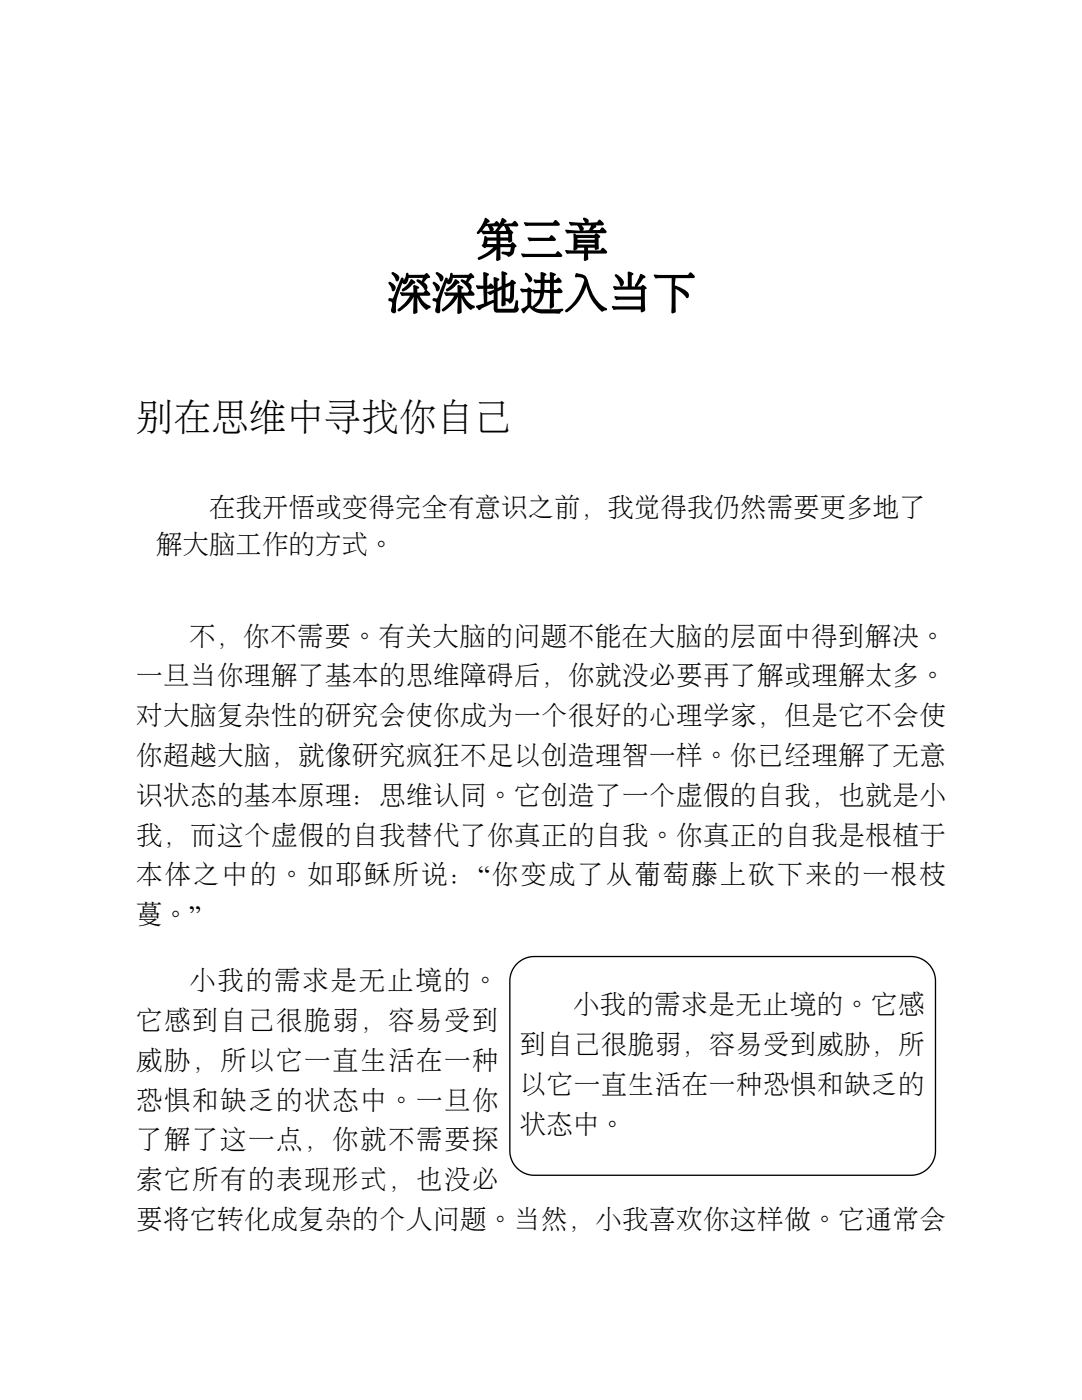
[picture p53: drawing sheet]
<svg xmlns="http://www.w3.org/2000/svg" width="216mm" height="279mm" viewBox="0 0 216 279" stroke-linecap="round" stroke-linejoin="round" font-family="sans-serif">
<defs><g id="words">
<text font-size="7.5" x="27.2" y="86">别在思维中寻找你自己</text>
<g font-size="5.3">
<text x="41.7" y="103.2">在我开悟或变得完全有意识之前，我觉得我仍然需要更多地了</text>
<text x="31.1" y="110.6">解大脑工作的方式。</text>
<text x="37.7" y="128.9">不，你不需要。有关大脑的问题不能在大脑的层面中得到解决。</text>
<text x="27.2" y="136.8">一旦当你理解了基本的思维障碍后，你就没必要再了解或理解太多。</text>
<text x="27.2" y="144.7">对大脑复杂性的研究会使你成为一个很好的心理学家，但是它不会使</text>
<text x="27.2" y="152.7">你超越大脑，就像研究疯狂不足以创造理智一样。你已经理解了无意</text>
<text x="27.2" y="160.6">识状态的基本原理：思维认同。它创造了一个虚假的自我，也就是小</text>
<text x="27.2" y="168.5">我，而这个虚假的自我替代了你真正的自我。你真正的自我是根植于</text>
<text x="27.2" y="176.5">本体之中的。如耶稣所说：“你变成了从葡萄藤上砍下来的一根枝</text>
<text x="27.2" y="184.4">蔓。”</text>
<text x="37.7" y="197.6">小我的需求是无止境的。</text>
<text x="114.3" y="202.4">小我的需求是无止境的。它感</text>
<text x="27.2" y="205.6">它感到自己很脆弱，容易受到</text>
<text x="27.2" y="213.5">威胁，所以它一直生活在一种</text>
<text x="103.7" y="210.3">到自己很脆弱，容易受到威胁，所</text>
<text x="27.2" y="221.5">恐惧和缺乏的状态中。一旦你</text>
<text x="103.7" y="218.3">以它一直生活在一种恐惧和缺乏的</text>
<text x="103.7" y="226.2">状态中。</text>
<text x="27.2" y="229.4">了解了这一点，你就不需要探</text>
<text x="27.2" y="237.3">索它所有的表现形式，也没必</text>
<text x="27.2" y="245.3">要将它转化成复杂的个人问题。当然，小我喜欢你这样做。它通常会</text>
</g>
</g></defs>
<path d="M103.2 192.3a4.9 4.9 0 0 1 3.4-1.4h75.2a4.9 4.9 0 0 1 4.9 4.9v33.9a4.9 4.9 0 0 1-4.9 4.9h-75.2a4.9 4.9 0 0 1-4.9-4.9v-33.9a4.9 4.9 0 0 1 1.5-3.5z" fill="none" stroke="#000" stroke-width=".26"/>
<g fill="#000">
<path d="M81.1 54.5h.3l.1 .4h3.2l.3-.4a.96 .96 0 0 1 .8 .9 1.99 1.99 0 0 0-1.3 1l-.3-.3 .2-.6h-2.9a1.05 1.05 0 0 1-1 1.2l-.1-.1a.7 .7 0 0 1 .3-1zM82 55.7a.89 .89 0 0 1 .8 .8 1.24 1.24 0 0 0-.9 .7 2.76 2.76 0 0 1-1.6 .9l-.1-.3 .1-.2a4.5 4.5 0 0 0 1.7-1.9zM83.2 55.8h.3a2.21 2.21 0 0 1 1.8 1.6l-.1 .2a.33 .33 0 0 1-.5 .3l-.9-1.2a.81 .81 0 0 1-.7-.8zM79.9 58.3l2.6 .1-.1-1.2 .2-.3 1 .5v.1l-.3 .1v.8h1.2l.3-.4 .3-.1 .7 .7v.4h-.2h-1.9a3.9 3.9 0 0 0 2.2 2.1l-.1 .4-.6 .3a4.5 4.5 0 0 1-2.1-2.9h.1l.1 .1v2.6a.72 .72 0 0 1-.6 1.1l-.2-.2-.1-.2 .2-3.4a5.8 5.8 0 0 1-2.4 2.9l-.7 .3-.2-.2 .2-.3a7.7 7.7 0 0 0 2.3-2.6h-1a.62 .62 0 0 1-.7 0 .62 .62 0 0 1-.2-.7zM78.2 54.4l.1-.1a1.28 1.28 0 0 1 1.3 1.5l-.2 .3h-.3l-.4-.8-.5-.6zM77.6 56.3l.1-.1a1.28 1.28 0 0 1 1.1 1.7l-.2 .2-.4-.1-.2-.8-.5-.6zM80.1 55.5l.1-.1a.29 .29 0 0 1 .3 .4l-.7 1.9a9.2 9.2 0 0 0-.8 4.6 .57 .57 0 0 1-.8 .1 .57 .57 0 0 1-.1-.7l.1-.6a.63 .63 0 0 0 0-.7 .63 .63 0 0 0-.6-.3l-.1-.3 .1-.3h.8zM89.9 54.5h.3l.1 .4h3.2l.3-.4a.96 .96 0 0 1 .8 .9 1.99 1.99 0 0 0-1.3 1l-.3-.3 .2-.6h-2.8a1.05 1.05 0 0 1-1 1.2l-.2-.1a.7 .7 0 0 1 .4-1zM90.8 55.7a.89 .89 0 0 1 .9 .8 1.24 1.24 0 0 0-1 .7 2.76 2.76 0 0 1-1.6 .9l-.1-.3 .1-.2a4.5 4.5 0 0 0 1.7-1.9zM92.1 55.8h.2a2.21 2.21 0 0 1 1.8 1.6v.2a.33 .33 0 0 1-.5 .3l-1-1.2a.81 .81 0 0 1-.6-.8zM88.7 58.3l2.6 .1v-1.2l.1-.3 1.1 .5-.1 .1-.3 .1v.8h1.2l.3-.4 .3-.1 .8 .7-.1 .4h-.2h-1.8a3.9 3.9 0 0 0 2.1 2.1v.4l-.7 .3a4.5 4.5 0 0 1-2-2.9h.1v.1v2.6a.72 .72 0 0 1-.5 1.1l-.3-.2v-.2l.1-3.4a5.8 5.8 0 0 1-2.4 2.9l-.7 .3-.2-.2 .2-.3a7.7 7.7 0 0 0 2.3-2.6h-.9a.62 .62 0 0 1-.8 0 .62 .62 0 0 1-.2-.7zM87 54.4l.1-.1a1.28 1.28 0 0 1 1.3 1.5l-.2 .3h-.3l-.4-.8-.5-.6zM86.4 56.3l.2-.1a1.28 1.28 0 0 1 1 1.7l-.2 .2-.4-.1-.2-.8-.4-.6zM88.9 55.5l.1-.1a.29 .29 0 0 1 .3 .4l-.6 1.9a9.2 9.2 0 0 0-.9 4.6 .57 .57 0 0 1-.7 .1 .57 .57 0 0 1-.2-.7l.1-.6a.63 .63 0 0 0 .1-.7 .63 .63 0 0 0-.7-.3l-.1-.3 .2-.3h.8zM96.4 54.4l.3-.1 .9 .4-.4 .5v1.8h.2l.5-.4a.91 .91 0 0 1 .6 .9l-.2 .1h-1.1v2.7l1.3-.4a.3 .3 0 0 1-.1 .5l-2.2 1.1-.5 .4h-.2l-.5-.6 .1-.3 1.5-.3-.2-3.1h-.4a.61 .61 0 0 1-.7 0 .61 .61 0 0 1-.3-.7l1.4 .1zM98.5 55.4l.3-.1 .8 .4-.3 .5v1.3l.8-.4v-2.6l.1-.4 1 .5v.1l-.3 .2v1.8l.8-.4 .3-.4a.97 .97 0 0 1 .9 .6l-.3 .2v.8a4.8 4.8 0 0 1-.4 2.8 .46 .46 0 0 1-.4 .3 .46 .46 0 0 1-.5-.4l-.5-.3a.53 .53 0 0 1 .8-.3l.2-.4v-2.2l-.9 .4v2.7a.72 .72 0 0 1-.6 1l-.2-.1-.1-.2 .1-3-.8 .4v3.4h3.2l.4-1.6 .3-.1 .2 .2a1.87 1.87 0 0 0 .1 1.5l-.2 .5-.5 .3h-3.5a.69 .69 0 0 1-.8-.8v-3.1h-.1a.6 .6 0 0 1-.7 .4 .6 .6 0 0 1-.4-.6l1.3-.4zM107.9 54.4l.3-.1 .8 .4v.1l-.3 .3v.7h1v-1.2l.1-.3 1.1 .4-.4 .5v.6l.4 .1 .3-.4 .3-.1 .6 .7-.4 .4h-1.2v1.4h.6l.3-.4 .2-.1 .7 .8-.4 .3h-1.4v2.7l-.7 .5-.1-.4v-2.8l-1.2-.1a2.95 2.95 0 0 1-2.1 3l-.1-.3a3.5 3.5 0 0 0 1.5-2.6h-.7a.56 .56 0 0 1-.6 0 .56 .56 0 0 1-.2-.7l1.5 .1 .1-1.4h-.5a.56 .56 0 0 1-.7-.1 .56 .56 0 0 1-.2-.6h1.4zM108.7 56.5l-.1 1.4h1.1v-1.4zM104.8 54.5l.1-.1a1.43 1.43 0 0 1 1.2 1.7l-.3 .2h-.3l-.7-1.4zM103.8 57.7h1.4l.4-.4 .8 .7-.4 .4v2.5a2.09 2.09 0 0 0 2.2 .8l3.9-.1 .3 .2-.7 .8h-3.5a3 3 0 0 1-2.5-1.4l-1.1 1.3h-.2l-.4-.8 1.2-.8v-2.6h-.7a.6 .6 0 0 1-.7-.6zM114.9 54.6h.4a1.89 1.89 0 0 1 2 1.6 7.3 7.3 0 0 0 3.7 5.3l.1 .3-.1 .1-.8 .3a8.2 8.2 0 0 1-3.2-5.2 9.3 9.3 0 0 1-3.9 5.3l-.3-.3a10.8 10.8 0 0 0 3.8-6.1 1.69 1.69 0 0 0-1.8-.6zM122.7 54.8l.1-.1a2.41 2.41 0 0 1 1.7 1.8l-.3 .5-.4 .1-.4-1-.7-1zM127.7 54.7h.3l.6 .3 .2 .4-.5 .2-1.1 1.5a.3 .3 0 0 1-.3 .2 .3 .3 0 0 1-.2-.2zM122.4 57.1l2.9 .1-.1-2.7 .2-.3 1 .4-.3 .5v2.1h1.8l.2-.2a.78 .78 0 0 1 .9 .6l-.3 .2v3.2a.9 .9 0 0 1-.4 1.3h-.3l-.1-.1v-.4h-5.3a.69 .69 0 0 1-.4-.7h5.7v-1.3l-4.8 .1a.69 .69 0 0 1-.4-.8l5.2 .1v-1.4l-5 .1a.69 .69 0 0 1-.5-.8zM130.5 54.8l6.8 .1 .3-.4 .2-.2 .7 .7 .1 .3-.3 .2h-3.5l-.2 1.6 .1-.2 .7 .4a2.72 2.72 0 0 1 2.1 1.6l-.1 .2a.34 .34 0 0 1-.4 .4l-.9-1-1.3-.9v3.9a.72 .72 0 0 1-.5 1l-.3-.1v-.2v-6.7h-2.5a.62 .62 0 0 1-.8 0 .62 .62 0 0 1-.2-.7z"/>
<path d="M96.8 43.5a.76 .76 0 0 1 .8 .9h-.2l-.3 .3h-.1l1.6-.1 .4-.5a.79 .79 0 0 1 .6 1h-1.5a.59 .59 0 0 1 .4 .7 .59 .59 0 0 1-.6 .5l-.6-1.1 .1-.2a1.59 1.59 0 0 0-1.2 1l-.6 .6h-.4l-.1-.2 .9-1.2zM100.1 43.5a.75 .75 0 0 1 .9 .9l-.6 .3 1.7-.1 .5-.5 .6 .4a.42 .42 0 0 1 .1 .6h-2a.53 .53 0 0 1 .4 .7 .53 .53 0 0 1-.7 .3l-.4-.9 .1-.2-.5 .2-1 1.1-.4-.2 .9-1.4zM96.1 46l5.3 .1a.56 .56 0 0 1 .6-.2 .56 .56 0 0 1 .4 .5l-.2 .2v1.1a.5 .5 0 0 1-.2 .6 .5 .5 0 0 1-.6 0v-.3h-1.6v.7h2.1l.4-.4 .8 .8-.2 .2h-.3l.1 .2a1.51 1.51 0 0 1-1.3 1.7l-.5-.3-.8-.4 .1-.3 .9 .1a.5 .5 0 0 0 .6 0 .5 .5 0 0 0 .2-.6v-.4h-2.1l.1 1.7a.72 .72 0 0 1-.6 1.1h-.2l-.1-.3 .1-2a7.7 7.7 0 0 1-3.7 2l-.1-.2 .2-.3a8.3 8.3 0 0 0 2.9-2h-1.4a.46 .46 0 0 1-.6 .1 .46 .46 0 0 1-.1-.6l.5-1.7 .4 .3h1.9v-.7h-2a.61 .61 0 0 1-.8 0 .61 .61 0 0 1-.2-.7zM97.3 48l-.1 .7h1.9v-.7zM99.8 46.7v.7h1.6v-.7zM104.6 44.4l5.7 .1 .3-.5 .3-.1 .7 .6 .1 .3-.3 .3h-5.8a.62 .62 0 0 1-.8 0 .62 .62 0 0 1-.2-.7zM105.3 47.4l4.2 .1 .3-.5 .3-.1 .7 .6 .1 .4-.3 .2h-4.3a.62 .62 0 0 1-.7 0 .62 .62 0 0 1-.3-.7zM104.1 50.6l6.7 .1 .3-.4 .3-.2 .7 .6 .1 .4-.3 .2h-6.9a.62 .62 0 0 1-.7 0 .62 .62 0 0 1-.2-.7zM113.6 44.3l3.3 .2h-.2l-.4-.8 .1-.2a.75 .75 0 0 1 .8 .2 .75 .75 0 0 1 .2 .8h-.1l1.8-.1 .3-.5 .3-.1 .7 .6 .1 .4-.3 .2h-5.6a.62 .62 0 0 1-.8 0 .62 .62 0 0 1-.2-.7zM112.9 45.8l2.9 .3-.1-.1-.4-.9v-.3a.94 .94 0 0 1 .9 .3 .94 .94 0 0 1 .1 1h-.1l1.3-.2 .5-1.1a.6 .6 0 0 1 .6 0 .6 .6 0 0 1 .4 .5l-.8 .6h1.5l.3-.4 .2-.1 .7 .6 .1 .3-.3 .2h-6.9a.62 .62 0 0 1-.7 0 .62 .62 0 0 1-.2-.7zM114.4 46.7l.3-.1 .3 .3h3.7l.1-.2 .2-.1 .7 .5v.3l-.3 .1 .1 2.2-.7 .2-.1-.5h-1.4v.6h2.5l.3-.4 .2-.2 .7 .7 .1 .3-.3 .2h-3.5l.1 1a.68 .68 0 0 1-.8 .5l-.1-.3v-1.2h-2.7a.62 .62 0 0 1-.7 0 .62 .62 0 0 1-.2-.7l3.7 .1v-.6h-1.4v.2a.41 .41 0 0 1-.4 .4 .41 .41 0 0 1-.4-.6zM115.2 48.5v.3h3.5v-.3zM115.2 47.5v.3h3.5v-.3z"/>
</g>
<use href="#words"/>
</svg>
